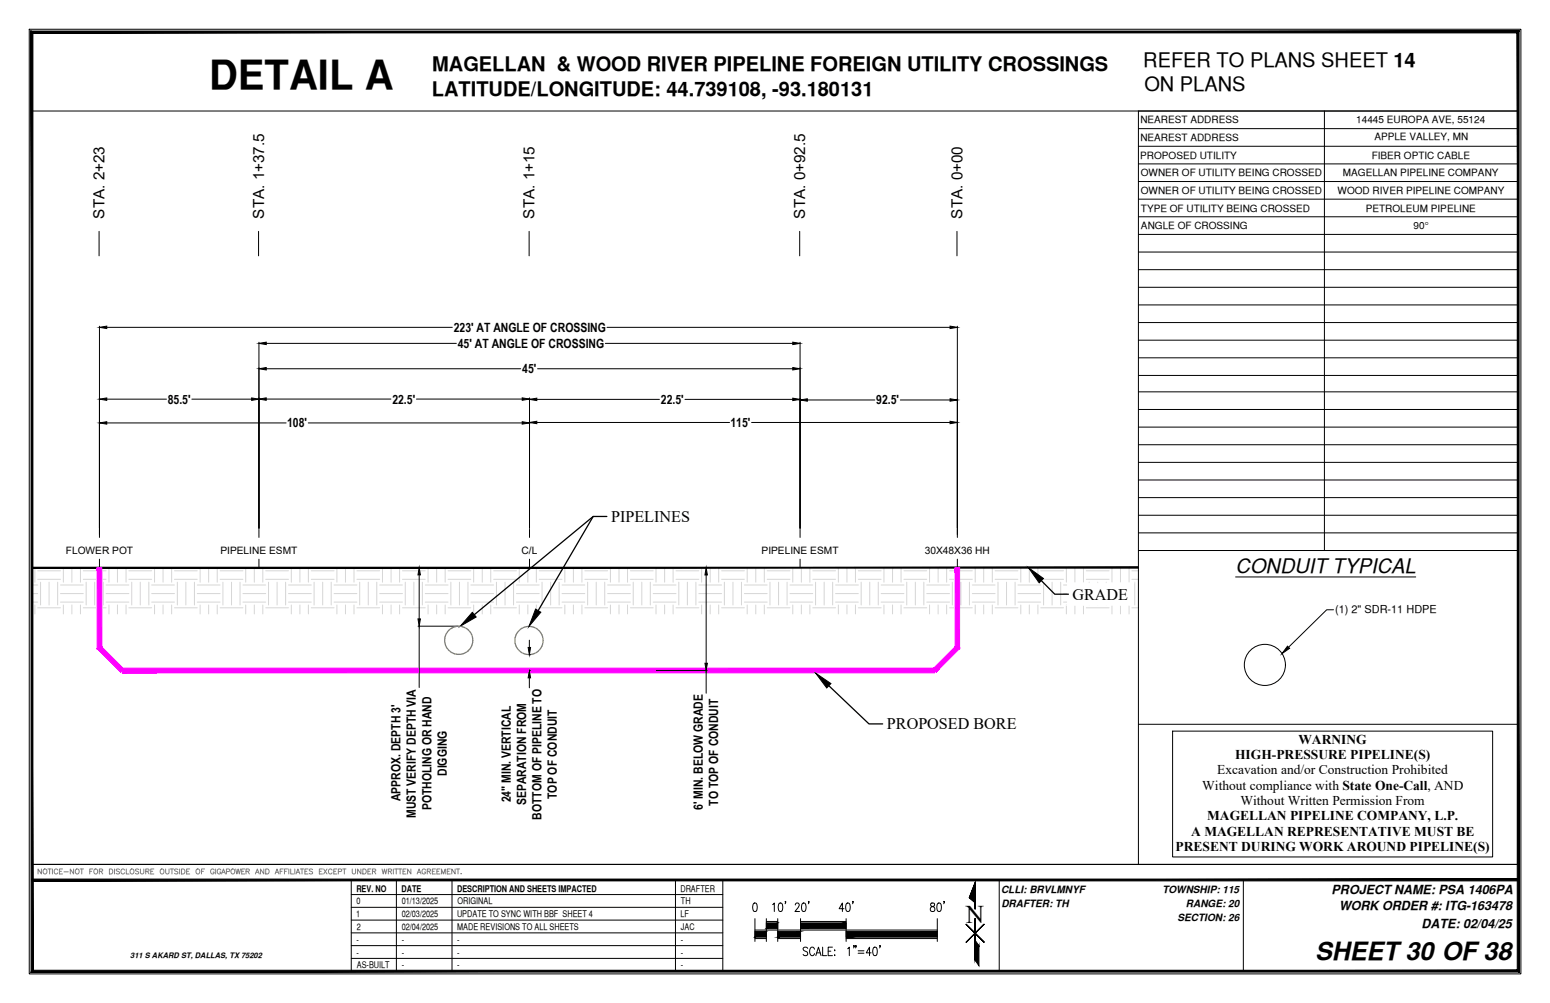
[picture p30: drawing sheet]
<svg xmlns="http://www.w3.org/2000/svg" width="432mm" height="279mm" viewBox="0 0 432 279" stroke-linecap="round" stroke-linejoin="round" font-family="sans-serif">
<defs><g id="words">
<text font-size="11.2" x="58.2" y="24.8">DETAIL A</text>
<text font-size="7.1" x="269.1" y="257">N</text>
<text font-size="7" x="366.4" y="267.3">SHEET30 OF38</text>
<g font-size="5.6">
<text x="120.4" y="19.8">MAGELLAN &amp; WOOD RIVER PIPELINE FOREIGN UTILITY CROSSINGS</text>
<text x="318.5" y="18.5">REFER TO PLANS SHEET 14</text>
<text x="120.3" y="26.6">LATITUDE/LONGITUDE: 44.739108, -93.180131</text>
<text x="318.8" y="25.4">ON PLANS</text>
<text x="344.2" y="159.5">CONDUIT TYPICAL</text>
</g>
<g font-size="4.5">
<text x="170.2" y="145.4">PIPELINES</text>
<text x="298.7" y="167">GRADE</text>
<text x="247.1" y="203.1">PROPOSED BORE</text>
</g>
<g font-size="4.3">
<text x="29.1" y="60.9" transform="rotate(-90 29.1 60.9)">STA. 2+23</text>
<text x="73.6" y="60.9" transform="rotate(-90 73.6 60.9)">STA. 1+37.5</text>
<text x="148.9" y="60.9" transform="rotate(-90 148.9 60.9)">STA. 1+15</text>
<text x="224.3" y="60.9" transform="rotate(-90 224.3 60.9)">STA. 0+92.5</text>
<text x="268.1" y="60.9" transform="rotate(-90 268.1 60.9)">STA. 0+00</text>
</g>
<g font-size="3.8">
<text x="361.7" y="207.2">WARNING</text>
<text x="339.1" y="215.7">Excavation and/or Construction Prohibited</text>
<text x="344.1" y="211.4">HIGH-PRESSURE PIPELINE(S)</text>
<text x="334.9" y="220">Without compliance with State One-Call, AND</text>
<text x="345.5" y="224.3">Without Written Permission From</text>
<text x="331.9" y="232.8">A MAGELLAN REPRESENTATIVE MUST BE</text>
<text x="336.3" y="228.5">MAGELLAN PIPELINE COMPANY, L.P.</text>
<text x="327.5" y="237">PRESENT DURING WORK AROUND PIPELINE(S)</text>
</g>
<g font-size="3.5">
<text x="126.4" y="92.4">223' AT ANGLE OF CROSSING</text>
<text x="127.6" y="96.9">45' AT ANGLE OF CROSSING</text>
<text x="145.5" y="104">45'</text>
<text x="46.7" y="112.4">85.5'</text>
<text x="109.3" y="112.4">22.5'</text>
<text x="184.1" y="112.5">22.5'</text>
<text x="244.1" y="112.7">92.5'</text>
<text x="80" y="119.1">108'</text>
<text x="203.5" y="118.9">115'</text>
<text x="124.4" y="216.2" transform="rotate(-90 124.4 216.2)">DIGGING</text>
<text x="111.6" y="223.2" transform="rotate(-90 111.6 223.2)">APPROX. DEPTH 3'</text>
<text x="115.9" y="227.9" transform="rotate(-90 115.9 227.9)">MUST VERIFY DEPTH VIA</text>
<text x="120.2" y="225.7" transform="rotate(-90 120.2 225.7)">POTHOLING OR HAND</text>
<text x="142.3" y="223.5" transform="rotate(-90 142.3 223.5)">24&quot; MIN. VERTICAL</text>
<text x="146.6" y="224.3" transform="rotate(-90 146.6 224.3)">SEPARATION FROM</text>
<text x="155.1" y="222.5" transform="rotate(-90 155.1 222.5)">TOP OF CONDUIT</text>
<text x="195.8" y="225.7" transform="rotate(-90 195.8 225.7)">6' MIN. BELOW GRADE</text>
<text x="200.1" y="224.4" transform="rotate(-90 200.1 224.4)">TO TOP OF CONDUIT</text>
<text x="150.9" y="228.3" transform="rotate(-90 150.9 228.3)">BOTTOM OF PIPELINE TO</text>
<text x="371" y="249">PROJECT NAME: PSA 1406PA</text>
<text x="373" y="253.6">WORK ORDER #: ITG-163478</text>
<text x="396" y="258.4">DATE: 02/04/25</text>
</g>
<text font-size="3" x="371.9" y="170.7">(1) 2&quot; SDR-11 HDPE</text>
<g font-size="2.8">
<text x="317.7" y="34.4">NEAREST ADDRESS</text>
<text x="377.8" y="34.2">14445 EUROPA AVE, 55124</text>
<text x="317.7" y="39.3">NEAREST ADDRESS</text>
<text x="382.9" y="39.1">APPLE VALLEY, MN</text>
<text x="317.6" y="44.2">PROPOSED UTILITY</text>
<text x="382.1" y="44.2">FIBER OPTIC CABLE</text>
<text x="317.8" y="49.1">OWNER OF UTILITY BEING CROSSED</text>
<text x="374.1" y="49.1">MAGELLAN PIPELINE COMPANY</text>
<text x="317.8" y="54">OWNER OF UTILITY BEING CROSSED</text>
<text x="317.8" y="58.9">TYPE OF UTILITY BEING CROSSED</text>
<text x="372.6" y="54">WOOD RIVER PIPELINE COMPANY</text>
<text x="380.5" y="58.9">PETROLEUM PIPELINE</text>
<text x="317.9" y="63.8">ANGLE OF CROSSING</text>
<text x="393.8" y="63.8">90°</text>
<text x="18.3" y="154.3">FLOWER POT</text>
<text x="61.4" y="154.3">PIPELINE ESMT</text>
<text x="145.3" y="154.3">C/L</text>
<text x="212.2" y="154.3">PIPELINE ESMT</text>
<text x="257.6" y="154.3">30X48X36 HH</text>
<text x="278.9" y="248.6">CLLI: BRVLMNYF</text>
<text x="323.8" y="248.6">TOWNSHIP: 115</text>
<text x="279" y="252.6">DRAFTER: TH</text>
<text x="328" y="256.7">SECTION: 26</text>
<text x="330.4" y="252.6">RANGE: 20</text>
</g>
<g font-size="2.6">
<text x="99.3" y="248.4">REV. NO</text>
<text x="99.4" y="251.9">0</text>
<text x="111.8" y="248.4">DATE</text>
<text x="111.9" y="251.9">01/13/2025</text>
<text x="127.3" y="248.4">DESCRIPTION AND SHEETS IMPACTED</text>
<text x="127.4" y="251.9">ORIGINAL</text>
<text x="189.5" y="248.4">DRAFTER</text>
<text x="189.7" y="251.9">TH</text>
<text x="99.2" y="255.5">1</text>
<text x="111.9" y="255.5">02/03/2025</text>
<text x="127.3" y="255.5">UPDATE TO SYNC WITH BBF SHEET 4</text>
<text x="189.6" y="255.5">LF</text>
<text x="99.3" y="262.6">-</text>
<text x="99.4" y="259.1">2</text>
<text x="111.9" y="259">02/04/2025</text>
<text x="111.9" y="262.6">-</text>
<text x="127.3" y="259">MADE REVISIONS TO ALL SHEETS</text>
<text x="127.4" y="262.6">-</text>
<text x="189.7" y="262.6">-</text>
<text x="189.7" y="259">JAC</text>
<text x="99.3" y="266.2">-</text>
<text x="99.4" y="269.7">AS-BUILT</text>
<text x="111.9" y="266.2">-</text>
<text x="111.9" y="269.7">-</text>
<text x="127.4" y="266.2">-</text>
<text x="127.4" y="269.7">-</text>
<text x="189.7" y="266.2">-</text>
<text x="189.7" y="269.7">-</text>
</g>
<text font-size="2.1" x="36.3" y="267">311 S AKARD ST, DALLAS, TX 75202</text>
</g></defs>
<!-- layer: 0 -->
<g fill="none" stroke="#d6d6d6" stroke-width=".28">
<path d="M9.7 158.1v4.1M10.5 159h6.3M17.7 158.1v4.1M20 158.1v4.1M22.4 158.1v4.1M23.2 159h6.3M30.4 158.1v4.1M32.7 158.1v4.1M35.1 158.1v4.1M35.9 159h6.3M43.1 158.1v4.1M45.4 158.1v4.1"/>
<path d="M47.8 158.1v4.1M48.6 159h6.3M55.8 158.1v4.1M58.1 158.1v4.1M60.5 158.1v4.1M61.3 159h6.4M68.5 158.1v4.1M70.8 158.1v4.1M73.2 158.1v4.1M74 159h6.4M81.2 158.1v4.1M83.5 158.1v4.1"/>
<path d="M85.9 158.1v4.1M86.7 159h6.4M93.9 158.1v4.1M96.2 158.1v4.1M98.6 158.1v4.1M99.4 159h6.4M106.6 158.1v4.1M108.9 158.1v4.1M111.3 158.1v4.1M112.1 159h6.4M119.3 158.1v4.1M121.6 158.1v4.1"/>
<path d="M124 158.1v4.1M124.8 159h6.4M132 158.1v4.1M134.3 158.1v4.1M136.7 158.1v4.1M137.5 159h6.4M144.7 158.1v4.1M147 158.1v4.1M149.4 158.1v4.1M150.2 159h6.4M157.4 158.1v4.1M159.7 158.1v4.1"/>
<path d="M162.1 158.1v4.1M162.9 159h6.4M170.1 158.1v4.1M172.4 158.1v4.1M174.8 158.1v4.1M175.6 159h6.4M182.8 158.1v4.1M185.1 158.1v4.1M187.5 158.1v4.1M188.3 159h6.4M195.5 158.1v4.1M197.8 158.1v4.1"/>
<path d="M200.2 158.1v4.1M201 159h6.4M208.2 158.1v4.1M210.5 158.1v4.1M212.9 158.1v4.1M213.7 159h6.4M220.9 158.1v4.1M223.2 158.1v4.1M225.6 158.1v4.1M226.4 159h6.4M233.6 158.1v4.1M235.9 158.1v4.1"/>
<path d="M238.3 158.1v4.1M239.1 159h6.4M246.3 158.1v4.1M248.6 158.1v4.1M251 158.1v4.1M251.8 159h6.4M259 158.1v4.1M261.3 158.1v4.1M263.7 158.1v4.1M264.5 159h6.4M271.7 158.1v4.1M274 158.1v4.1"/>
<path d="M276.4 158.1v4.1M277.2 159h6.4M284.4 158.1v4.1M286.7 158.1v4.1M289.1 158.1v4.1M289.9 159h6.4M297.1 158.1v4.1M299.4 158.1v4.1M301.8 158.1v4.1M302.6 159h6.4M309.8 158.1v4.1M312.1 158.1v4.1"/>
<path d="M314.5 158.1v4.1M315.3 159h1.8M8.9 167.7h1.6M8.9 165.4h1.6M8.9 163h1.6M9.7 168.5v2.5M10.5 161.4h6.3M10.5 169.3h6.3M11.3 162.2v6.3M13.7 162.2v6.3M16.1 162.2v6.3M16.8 167.7h6.4"/>
<path d="M16.8 165.4h6.4M16.8 163h6.4M17.7 168.5v2.5M20 168.5v2.5M22.4 168.5v2.5M23.2 161.4h6.3M23.2 169.3h6.3M24 162.2v6.3M26.4 162.2v6.3M28.8 162.2v6.3M29.5 167.7h6.4M29.5 165.4h6.4"/>
<path d="M29.5 163h6.4M30.4 168.5v2.5M32.7 168.5v2.5M35.1 168.5v2.5M35.9 161.4h6.3M35.9 169.3h6.3M36.7 162.2v6.3M39.1 162.2v6.3M41.5 162.2v6.3M42.2 167.7h6.4M42.2 165.4h6.4M42.2 163h6.4"/>
<path d="M43.1 168.5v2.5M45.4 168.5v2.5M47.8 168.5v2.5M48.6 161.4h6.3M48.6 169.3h6.3M49.4 162.2v6.3M51.8 162.2v6.3M54.2 162.2v6.3M54.9 167.7h6.4M54.9 165.4h6.4M54.9 163h6.4M55.8 168.5v2.5"/>
<path d="M58.1 168.5v2.5M60.5 168.5v2.5M61.3 161.4h6.4M61.3 169.3h6.4M62.1 162.2v6.3M64.5 162.2v6.3M66.9 162.2v6.3M67.7 167.7h6.3M67.7 165.4h6.3M67.7 163h6.3M68.5 168.5v2.5M70.8 168.5v2.5"/>
<path d="M73.2 168.5v2.5M74 161.4h6.4M74 169.3h6.4M74.8 162.2v6.3M77.2 162.2v6.3M79.6 162.2v6.3M80.4 167.7h6.3M80.4 165.4h6.3M80.4 163h6.3M81.2 168.5v2.5M83.5 168.5v2.5M85.9 168.5v2.5"/>
<path d="M86.7 161.4h6.4M86.7 169.3h6.4M87.5 162.2v6.3M89.9 162.2v6.3M92.3 162.2v6.3M93.1 167.7h6.3M93.1 165.4h6.3M93.1 163h6.3M93.9 168.5v2.5M96.2 168.5v2.5M98.6 168.5v2.5M99.4 161.4h6.4"/>
<path d="M99.4 169.3h6.4M100.2 162.2v6.3M102.6 162.2v6.3M105 162.2v6.3M105.8 167.7h6.3M105.8 165.4h6.3M105.8 163h6.3M106.6 168.5v2.5M108.9 168.5v2.5M111.3 168.5v2.5M112.1 161.4h6.4M112.1 169.3h6.4"/>
<path d="M112.9 162.2v6.3M115.3 162.2v6.3M117.7 162.2v6.3M118.5 167.7h6.3M118.5 165.4h6.3M118.5 163h6.3M119.3 168.5v2.5M121.6 168.5v2.5M124 168.5v2.5M124.8 161.4h6.4M124.8 169.3h6.4M125.6 162.2v6.3"/>
<path d="M128 162.2v6.3M130.4 162.2v6.3M131.2 167.7h6.3M131.2 165.4h6.3M131.2 163h6.3M132 168.5v2.5M134.3 168.5v2.5M136.7 168.5v2.5M137.5 161.4h6.4M137.5 169.3h6.4M138.3 162.2v6.3M140.7 162.2v6.3"/>
<path d="M143.1 162.2v6.3M143.9 167.7h6.3M143.9 165.4h6.3M143.9 163h6.3M144.7 168.5v2.5M147 168.5v2.5M149.4 168.5v2.5M150.2 161.4h6.4M150.2 169.3h6.4M151 162.2v6.3M153.4 162.2v6.3M155.8 162.2v6.3"/>
<path d="M156.6 167.7h6.3M156.6 165.4h6.3M156.6 163h6.3M157.4 168.5v2.5M159.7 168.5v2.5M162.1 168.5v2.5M162.9 161.4h6.4M162.9 169.3h6.4M163.7 162.2v6.3M166.1 162.2v6.3M168.5 162.2v6.3M169.3 167.7h6.3"/>
<path d="M169.3 165.4h6.3M169.3 163h6.3M170.1 168.5v2.5M172.4 168.5v2.5M174.8 168.5v2.5M175.6 161.4h6.4M175.6 169.3h6.4M176.4 162.2v6.3M178.8 162.2v6.3M181.2 162.2v6.3M182 167.7h6.3M182 165.4h6.3"/>
<path d="M182 163h6.3M182.8 168.5v2.5M185.1 168.5v2.5M187.5 168.5v2.5M188.3 161.4h6.4M188.3 169.3h6.4M189.1 162.2v6.3M191.5 162.2v6.3M193.9 162.2v6.3M194.7 167.7h6.3M194.7 165.4h6.3M194.7 163h6.3"/>
<path d="M195.5 168.5v2.5M197.8 168.5v2.5M200.2 168.5v2.5M201 161.4h6.4M201 169.3h6.4M201.8 162.2v6.3M204.2 162.2v6.3M206.6 162.2v6.3M207.4 167.7h6.3M207.4 165.4h6.3M207.4 163h6.3M208.2 168.5v2.5"/>
<path d="M210.5 168.5v2.5M212.9 168.5v2.5M213.7 161.4h6.4M213.7 169.3h6.4M214.5 162.2v6.3M216.9 162.2v6.3M219.3 162.2v6.3M220.1 167.7h6.3M220.1 165.4h6.3M220.1 163h6.3M220.9 168.5v2.5M223.2 168.5v2.5"/>
<path d="M225.6 168.5v2.5M226.4 161.4h6.4M226.4 169.3h6.4M227.2 162.2v6.3M229.6 162.2v6.3M232 162.2v6.3M232.8 167.7h6.3M232.8 165.4h6.3M232.8 163h6.3M233.6 168.5v2.5M235.9 168.5v2.5M238.3 168.5v2.5"/>
<path d="M239.1 161.4h6.4M239.1 169.3h6.4M239.9 162.2v6.3M242.3 162.2v6.3M244.7 162.2v6.3M245.5 167.7h6.3M245.5 165.4h6.3M245.5 163h6.3M246.3 168.5v2.5M248.6 168.5v2.5M251 168.5v2.5M251.8 161.4h6.4"/>
<path d="M251.8 169.3h6.4M252.6 162.2v6.3M255 162.2v6.3M257.4 162.2v6.3M258.2 167.7h6.3M258.2 165.4h6.3M258.2 163h6.3M259 168.5v2.5M261.3 168.5v2.5M263.7 168.5v2.5M264.5 161.4h6.4M264.5 169.3h6.4"/>
<path d="M265.3 162.2v6.3M267.7 162.2v6.3M270.1 162.2v6.3M270.9 167.7h6.3M270.9 165.4h6.3M270.9 163h6.3M271.7 168.5v2.5M274 168.5v2.5M276.4 168.5v2.5M277.2 161.4h6.4M277.2 169.3h6.4M278 162.2v6.3"/>
<path d="M280.4 162.2v6.3M282.8 162.2v6.3M283.6 167.7h6.3M283.6 165.4h6.3M283.6 163h6.3M284.4 168.5v2.5M286.7 168.5v2.5M289.1 168.5v2.5M289.9 161.4h6.4M289.9 169.3h6.4M290.7 162.2v6.3M293.1 162.2v6.3"/>
<path d="M295.5 162.2v6.3M296.3 167.7h6.3M296.3 165.4h6.3M296.3 163h6.3M297.1 168.5v2.5M299.4 168.5v2.5M301.8 168.5v2.5M302.6 161.4h6.4M302.6 169.3h6.4M303.4 162.2v6.3M305.8 162.2v6.3M308.2 162.2v6.3"/>
<path d="M309 167.7h6.3M309 165.4h6.3M309 163h6.3M309.8 168.5v2.5M312.1 168.5v2.5M314.5 168.5v2.5M315.3 161.4h1.8M315.3 169.3h1.8M316.1 162.2v6.3"/>
</g>
<g fill="none" stroke="#000" stroke-width=".28">
<path d="M8.9 30.9h413.9v122.5h-105.7v-122.5M317.1 35.8h105.7M369 30.9v122.5M317.1 40.7h105.7M317.1 45.7h105.7M317.1 50.6h105.7M317.1 55.5h105.7M27.6 64.5v6.8M72 64.5v6.8M147.4 64.5v6.8M222.8 64.5v6.8M266.6 64.5v6.8"/>
<path d="M317.1 60.4h105.7M317.1 65.3h105.7M317.1 70.2h105.7M317.1 75.1h105.7M317.1 80h105.7M317.1 84.9h105.7M317.1 89.9h105.7M317.1 94.8h105.7M317.1 99.7h105.7M317.1 104.6h105.7M317.1 109.2h105.7M317.1 114.1h105.7"/>
<path d="M317.1 119h105.7M317.1 123.9h105.7M317.1 128.8h105.7M317.1 133.7h105.7M317.1 138.6h105.7M27.7 147.5v2.2M27.7 155.8v2.3M72.1 147.5v2.2M72.1 155.8v2.3M147.5 147.5v2.2M147.5 155.8v2.3M222.9 147.5v2.2"/>
<path d="M222.9 155.8v2.3M266.7 147.5v2.2M266.7 155.8v2.3M317.1 143.5h105.7M317.1 148.4h105.7M344.2 160.7h50.2M371.5 169.9h-1.9l-10.6 10.4M317.1 201.8h105.7M317.1 240.8v-87.4h105.7v87.4"/>
<circle cx="352.4" cy="185.2" r="5.7"/>
</g>
<g fill="#000" stroke="#000" stroke-width=".28">
<path d="M131.6 170.6l1.1 1.3-4.5 2.6zM149.2 169.7l1.5 .8-3.3 4zM286.5 158.1l4.2 3-1.2 1.2zM227.2 187.5l4.3 2.9-1.2 1.2zM358.7 180l.6 .6-2.2 1.5z"/>
<path d="M8.9 158.3h308.2v-.3zM8.9 158h308.2l-308.2 .3z"/>
<path d="M269.2 257.5l5 5zM269.1 257.5l5.1 5z"/>
<path d="M271.6 246l.1 7.2zM271.6 246l.1 7.2z"/>
<path d="M271.6 255.9l.1 11.5zM271.6 255.9l.1 11.5z"/>
<path d="M274.1 257.5l-4.9 5zM274.1 257.5l-4.9 5z"/>
</g>
<g fill="#f0f" stroke="#f0f" stroke-width=".28">
<path d="M266.1 180.2l-6.2 6.2 .9 .9zM266.1 180.2l1.2 .5-6.5 6.6zM266.1 158.1v22.1l1.2 .5zM266.1 158.1h1.2v22.6z"/>
<path d="M27.1 158.1l1.2 22.1v-22.1zM27.1 158.1l1.2 22.1-1.2 .5zM27.1 180.7l7.4 5.7-6.2-6.2zM27.1 180.7l7.4 5.7-.9 .9z"/>
<path d="M34.1 186.2v1.2l226.3-1.2zM34.1 187.4l226.3-1.2v1.2z"/>
</g>
<!-- layer: GAS -->
<g fill="none" stroke="#b8b800" stroke-width=".36">
<path d="M124 177.6v1.5M124 179.2l.6 1.4M124.6 176.1l-.6 1.4M125.8 175l-1.1 1M127.4 174.5l-1.5 .4M127.5 174.5l1.5 .1M129.1 174.7l1.3 .8M130.5 175.5l.9 1.3M131.4 176.9l.3 1.5M131.7 178.4l-.3 1.5M143.5 177.6v1.6M143.5 179.2l.6 1.5"/>
<path d="M144.2 176.1l-.6 1.4M145.4 175l-1.1 1M147 174.5l-1.5 .5M147 174.5l1.6 .2M148.7 174.7l1.3 .8M150.1 175.6l.9 1.2M151 176.9l.3 1.5M151.3 178.5l-.3 1.5M124.6 180.7l1.2 1M125.9 181.8l1.4 .5M128.9 182.1l-1.5 .2M130.4 181.3l-1.4 .8"/>
<path d="M131.4 180l-1 1.3M144.2 180.7l1.1 1.1M145.4 181.8l1.5 .5M148.5 182.2l-1.5 .1M149.9 181.4l-1.3 .7M150.9 180.1l-.9 1.2"/>
</g>
<!-- layer: 0 -->
<g fill="#fff" stroke="#fff" stroke-width=".28">
<path d="M245.6 198.6v6.1l39-6.1zM245.6 204.7l39-6.1v6.1z"/>
<path d="M297.4 162.4v6.2l18.3-6.2zM297.4 168.6l18.3-6.2v6.2z"/>
<path d="M371 167.3v5.1l30.2-5.1zM371 172.4l30.2-5.1v5.1z"/>
<path d="M168.8 140.8v6.2l24.7-6.2zM168.8 147l24.7-6.2v6.2z"/>
</g>
<path d="M165.2 143.9l-15.3 26.2M169.1 143.9h-3.9l-33.1 27.3M290.1 161.7l3.7 3.8h3.8M230.9 191l11.2 10.7h3.8" fill="none" stroke="#000" stroke-width=".36"/>
<!-- layer: DIM -->
<g fill="none" stroke="#000" stroke-width=".28">
<path d="M27.7 90.9v58M29.7 91.2h96.3M72.1 95.3v51.9M74.2 95.7h52.9M168.6 95.7h52.3M169.1 91.2h95.6M222.9 95.3v51.9M266.7 90.9v58M29.7 111.2h16.7M29.7 117.8h50M53.4 111.2h16.7M74.2 111.2h34.7"/>
<path d="M74.2 102.7h70.9M85.9 117.8h59.6M116 111.2h29.5M147.5 110.8v36.4M149.5 111.3h34.2M149.5 117.7h53.7M149.8 102.7h71.1M190.8 111.3h30.1M209.4 117.7h55.3M224.9 111.4h18.8M250.8 111.4h13.9M116.5 158.1h11.1"/>
<path d="M182.8 158.1h14.2M116.5 174.4h11.1M116.8 160.1v12.3M116.8 174.4v17.1M147.5 178.3v2.1M196.7 160.2v24.6M147.5 188.8v2.8M147.5 186.8h.3M147.5 182.4h.3M182.8 186.8h14.2M196.7 186.8v6.3"/>
</g>
<g fill="#000" stroke="#000" stroke-width=".28">
<path d="M27.7 91.2l2-.4v.7zM72.1 95.7l2.1-.4v.7zM220.9 95.3l2 .4-2 .3zM264.7 90.8l2 .4-2 .3zM27.7 111.2l2-.4v.7zM27.7 117.8l2-.3v.7zM70.1 110.8l2 .4-2 .3zM72.1 111.2l2.1-.4v.7zM72.1 102.7l2.1-.3v.7zM145.5 110.8l2 .4-2 .3zM145.5 117.5l2 .3-2 .4zM147.5 111.3l2-.4v.7z"/>
<path d="M147.5 117.7l2-.4v.7zM220.9 110.9l2 .4-2 .3zM220.9 102.4l2 .3-2 .4zM222.9 111.4l2-.3v.7zM264.7 111.1l2 .3-2 .4zM264.7 117.3l2 .4-2 .3zM116.8 158.1l.3 2h-.7zM116.4 172.4h.7l-.3 2zM196.7 158.1l.4 2.1h-.7zM147.1 180.4h.7l-.3 2zM147.5 186.8l.3 2h-.7zM196.4 184.8h.7l-.4 2z"/>
</g>
<!-- layer: DETAIL -->
<path d="M326.9 204v34.4l88.7-34.4zM326.9 238.4l88.7-34.4v34.4z" fill="#fff" stroke="#fff" stroke-width=".28"/>
<path d="M326.7 203.7h89.1v35h-89.1z" fill="none" stroke="#000" stroke-width=".28"/>
<!-- layer: BORDER LIGHT -->
<g fill="none" stroke="#000" stroke-width=".28">
<path d="M8.1 8.1h415.6v263.2h-415.6zM8.9 8.9h414v231.9h-414zM8.9 8.9h89M8.9 240.8h414M97.9 245.1h103.5v25.4h-103.5zM97.9 249.2h103.5M97.9 252.8h103.5M97.9 256.3h103.5M97.9 259.9h103.5M110.4 245.1v25.4M125.9 245.1v25.4M188.2 245.1v25.4"/>
<path d="M210 251.7l.4-.2a1.57 1.57 0 0 1 0 2.4h-.2a1.74 1.74 0 0 1-.2-2.2zM210.3 255.9v6.4M210.3 259.1h50.8M213.5 255.9v6.4M213.5 256.7h3.2M215.2 252l.5-.5v2.4M216.7 255.9v6.4M217.1 251.7l.4-.2a1.57 1.57 0 0 1 0 2.4h-.2a1.74 1.74 0 0 1-.2-2.2zM218.9 251.2h-.2h.2l-.2 .6M221.6 252.1l.3-.6h.4l.4 .5-.3 .8-.9 1.1h1.2M223 255.9v6.4M223 256.7h12.7"/>
<path d="M223.6 251.7l.4-.2a1.53 1.53 0 0 1 0 2.4h-.2a1.78 1.78 0 0 1-.2-2.2zM225.4 251.2h-.2h.2l-.2 .6M235.1 253.1h-1.3l.9-1.6v2.4M235.7 255.9v6.4M235.9 251.7l.4-.2a1.53 1.53 0 0 1 0 2.4h-.2a1.74 1.74 0 0 1-.2-2.2zM237.7 251.2h-.2h.2l-.2 .6M259.4 251.7v.6a.96 .96 0 0 1 .9 .5 .96 .96 0 0 1 0 1 .71 .71 0 0 1-1.1-.3 .71 .71 0 0 1 .5-.9l.6-.3a.49 .49 0 0 0-.3-.8zM261.1 255.9v6.4M261.3 251.7l.4-.2a1.53 1.53 0 0 1 0 2.4h-.2a1.74 1.74 0 0 1-.2-2.2zM263.1 251.2h-.2h.2l-.2 .6M278.4 245.1v25.4M346.4 245.1v25.4"/>
<path d="M97.9 263.4h103.5M97.9 267h103.5M210.3 261.5h3.2M216.7 261.5h6.3M225 264.2a.62 .62 0 0 0-.8-.4 .62 .62 0 0 0-.4 .8l1 .6 .2 .7a.74 .74 0 0 1-1.3 0M226.9 264.4a.7 .7 0 0 0-.9-.5 .7 .7 0 0 0-.4 .9v.5a.7 .7 0 0 0 .4 .9 .7 .7 0 0 0 .9-.6M227.3 266.2l.7-2.4 .7 2.4M227.5 265.4h1M229.2 263.8v2.4h1.1M230.7 265h.8M231.9 263.8h-1.2v2.4h1.2M232.5 264.6v.3z"/>
<path d="M232.5 266v.2zM235.7 261.5h25.4M236.1 264.3l.5-.5v2.4M238 263.5h-.2h.2l-.2 .6M238.5 263.5h-.2h.2l-.2 .6M239.1 264.9h1.6M239.1 265.5h1.6M242.7 265.4h-1.4l.9-1.6v2.4M243.4 263.9l.5-.1a1.57 1.57 0 0 1 0 2.4h-.2a1.74 1.74 0 0 1-.3-2.3zM245.2 263.5h-.2h.2l-.2 .6"/>
</g>
<!-- layer: BORDER HEAVY -->
<g fill="#000" stroke="#000" stroke-width=".28">
<path d="M8.7 8.7l.5 .5 414-.5zM9.2 9.2l414-.5-.5 .5zM423.2 8.7l-.5 .5 .5 261.6zM422.7 9.2l.5 261.6-.5-.5zM8.7 270.8h414.5l-.5-.5zM9.2 270.3h413.5l-414 .5zM8.7 8.7v262.1l.5-.5zM8.7 8.7l.5 .5v261.1z"/>
<path d="M8.9 244.9v.5l414-.5zM8.9 245.4l414-.5v.5z"/>
</g>
<!-- layer: BORDER LIGHT -->
<g fill="none" stroke="#808080" stroke-width=".28">
<path d="M11.5 242.1v1.4l-.9-1.4v1.4M12.1 242.3l.2-.2a.64 .64 0 0 1 .8 .7 .64 .64 0 0 1-1 .5zM13.3 242.1h1M13.8 242.1v1.4M14.6 242.1v1.4M16.1 242.4a.51 .51 0 0 0-.6-.3 .51 .51 0 0 0-.4 .5v.3a.51 .51 0 0 0 .4 .6 .51 .51 0 0 0 .6-.4M16.6 242.7h.5M17.4 242.1h-.8v1.4h.8M17.8 242.9h1.2M20.5 242.1v1.4l-.9-1.4v1.4M21.1 242.3l.2-.2a.64 .64 0 0 1 .8 .7 .64 .64 0 0 1-1 .5zM22.3 242.1h1"/>
<path d="M22.8 242.1v1.4M25 242.7h.5M25.9 242.1h-.9v1.4M26.3 242.3l.1-.2a.63 .63 0 0 1 .8 .7 .63 .63 0 0 1-.9 .5zM27.7 242.7h.8l.1-.4-.3-.2h-.6v1.4M28.1 242.7l.5 .8M30.5 242.1h.4a.75 .75 0 0 1 .5 .7 .75 .75 0 0 1-.5 .7h-.4zM31.9 242.1v1.4M33.3 242.3l-.3-.2-.6 .2 .1 .3 .8 .5-.3 .4-.6-.2M34.7 242.4a.53 .53 0 0 0-.6-.3 .53 .53 0 0 0-.4 .5v.3a.52 .52 0 0 0 .4 .6 .52 .52 0 0 0 .6-.4M35.2 242.1v1.4h.8M36.4 242.3l.1-.2a.63 .63 0 0 1 .8 .7 .63 .63 0 0 1-.9 .5l-.2-.4z"/>
<path d="M38.7 242.3l-.4-.2-.6 .2 .1 .3 .9 .5-.4 .4-.6-.2M39.1 242.1v1l.4 .4 .4-.1 .2-.3v-1M40.6 242.7h.8l.1-.5-.9-.1v1.4M41.1 242.7l.4 .8M42 242.7h.5M42.9 242.1h-.9v1.4h.9M44.7 242.3l.2-.2a.63 .63 0 0 1 .8 .7 .63 .63 0 0 1-1 .5zM46.1 242.1v1l.4 .4 .5-.2 .1-1.2M47.4 242.1h1M47.9 242.1v1.4M49.6 242.3l-.4-.2-.6 .2 .2 .3 .8 .5-.4 .4-.6-.2M50 242.1v1.4"/>
<path d="M50.6 242.1h.4a.73 .73 0 0 1 .5 .7 .73 .73 0 0 1-.5 .7h-.4zM52 242.7h.5M52.9 242.1h-.9v1.4h.9M54.7 242.3l.2-.2a.64 .64 0 0 1 .8 .7 .64 .64 0 0 1-1 .5zM56.1 242.7h.6M57 242.1h-.9v1.4M59.7 242.4a.51 .51 0 0 0-.6-.3 .51 .51 0 0 0-.4 .5v.3a.5 .5 0 0 0 .5 .6 .5 .5 0 0 0 .5-.6h-.3M60.1 242.1v1.4M61.5 242.4a.53 .53 0 0 0-.6-.3 .53 .53 0 0 0-.4 .5v.3a.51 .51 0 0 0 .5 .6 .51 .51 0 0 0 .5-.6h-.3M61.7 243.5l.6-1.4 .5 1.4M61.9 243h.7M63.1 242.8l.8-.1v-.5l-.8-.1v1.4"/>
<path d="M64.5 242.3l.1-.2a.63 .63 0 0 1 .8 .7 .63 .63 0 0 1-.9 .5l-.2-.4zM65.7 242.1l.3 1.4 .3-1.4 .4 1.4 .3-1.4M67.3 242.7h.6M68.2 242.1h-.9v1.4h.9M68.5 242.7h.8l.1-.5-.9-.1v1.4M69 242.7l.5 .8M71.1 243.5l.6-1.4 .5 1.4M71.4 243h.6M73.5 242.1v1.4l-.9-1.4v1.4M74 242.1h.5a.75 .75 0 0 1 .5 .7 .75 .75 0 0 1-.5 .7h-.5zM76.6 243.5l.6-1.4 .5 1.4M76.8 243h.7"/>
<path d="M78 242.7h.6M78.9 242.1h-.9v1.4M79.2 242.7h.6M80.1 242.1h-.9v1.4M80.5 242.1v1.4M81 242.1v1.4h.8M82.1 242.1v1.4M82.5 243.5l.5-1.4 .5 1.4M82.7 243h.6M83.7 242.1h.9M84.1 242.1v1.4M84.9 242.7h.6"/>
<path d="M85.8 242.1h-.9v1.4h.9M87.1 242.3l-.4-.2-.6 .2 .2 .3 .8 .5-.4 .4-.6-.2M89 242.7h.5M89.8 242.1h-.8v1.4h.8M90.2 242.1l.9 1.4M91.1 242.1l-.9 1.4M92.5 242.4a.51 .51 0 0 0-.6-.3 .51 .51 0 0 0-.4 .5v.3a.51 .51 0 0 0 .4 .6 .51 .51 0 0 0 .6-.4M93 242.7h.5M93.9 242.1h-.9v1.4h.9M94.3 242.8l.8-.1v-.5l-.8-.1v1.4M95.5 242.1h.9M95.9 242.1v1.4"/>
<path d="M98.1 242.1v1l.4 .4 .5-.2 .1-1.2M100.5 242.1v1.4l-.9-1.4v1.4M101.1 242.1h.5a.75 .75 0 0 1 .4 .7 .75 .75 0 0 1-.4 .7h-.5zM102.5 242.7h.5M103.4 242.1h-.9v1.4h.9M103.8 242.7h.8v-.5l-.8-.1v1.4M104.2 242.7l.5 .8M106.4 242.1l.4 1.4 .3-1.4 .3 1.4 .4-1.4M108.2 242.7h.8l.1-.5-.9-.1v1.4M108.6 242.7l.5 .8M109.6 242.1v1.4M109.9 242.1h.9"/>
<path d="M110.4 242.1v1.4M111 242.1h.9M111.5 242.1v1.4M112.3 242.7h.5M113.1 242.1h-.8v1.4h.8M114.5 242.1v1.4l-1-1.4v1.4M116.2 243.5l.6-1.4 .5 1.4M116.4 243h.7M118.6 242.4a.51 .51 0 0 0-.6-.3 .51 .51 0 0 0-.4 .5v.3a.5 .5 0 0 0 .5 .6 .5 .5 0 0 0 .5-.6h-.4M119 242.7h.8l.1-.5-.9-.1v1.4M119.5 242.7l.5 .8M120.4 242.7h.6"/>
<path d="M121.3 242.1h-.9v1.4h.9M121.7 242.7h.5M122.6 242.1h-.9v1.4h.9M123 243.5v-1.4l.5 1.4 .5-1.4v1.4M124.6 242.7h.5M125.5 242.1h-.9v1.4h.9M126.8 242.1v1.4l-.9-1.4v1.4M127.1 242.1h1M127.6 242.1v1.4M128.5 243.3h.1"/>
</g>
<!-- layer: BORDER -->
<g fill="#000" stroke="#000" stroke-width=".28">
<path d="M271.6 246v5.4l-1.6-1.3zM271.6 246v5.4l-1.6-1.3z"/>
<path d="M271.6 261.9l1.1 1.6-1.1 3.9zM272.7 263.5l-1.1 3.9 1.1 1.6z"/>
</g>
<!-- layer: BORDER LIGHT -->
<g fill="#000" stroke="#000" stroke-width=".28">
<path d="M210.3 259.5v1.5l3.2-1.5zM210.3 261l3.2-1.5v1.5z"/>
<path d="M213.5 257.1v1.6l3.2-1.6zM213.5 258.7l3.2-1.6v1.6z"/>
<path d="M216.7 259.5v1.5l6.3-1.5zM216.7 261l6.3-1.5v1.5z"/>
<path d="M223 257.1v1.6l12.7-1.6zM223 258.7l12.7-1.6v1.6z"/>
<path d="M235.7 259.5v1.5l25.4-1.5zM235.7 261l25.4-1.5v1.5z"/>
</g>
<use href="#words"/>
</svg>
